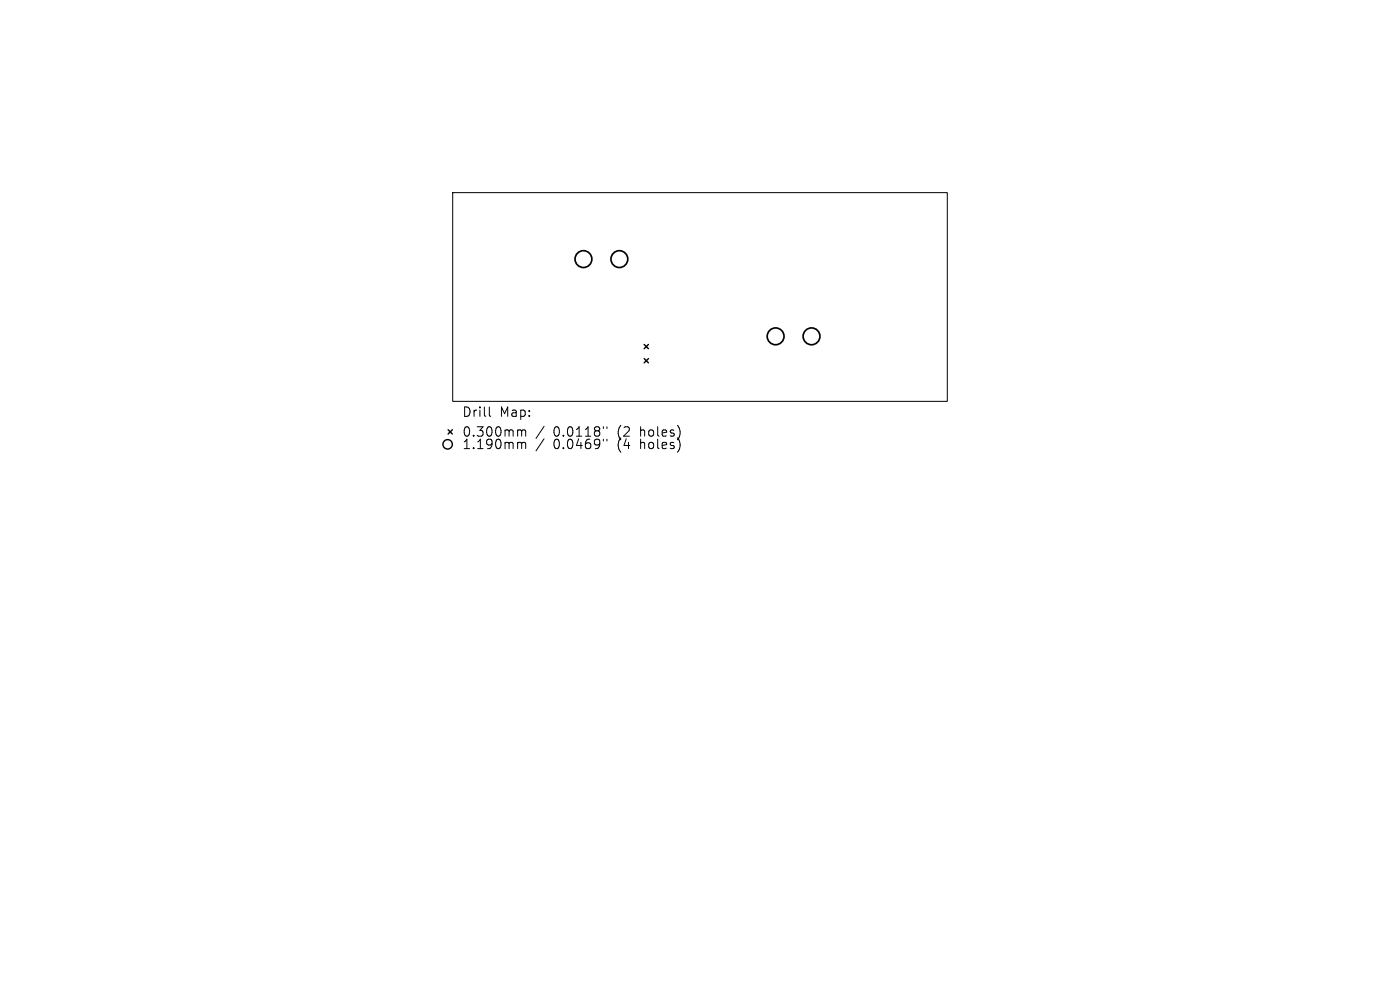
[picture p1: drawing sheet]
<svg xmlns="http://www.w3.org/2000/svg" width="297mm" height="210mm" viewBox="0 0 297 210" stroke-linecap="round" stroke-linejoin="round" font-family="sans-serif">
<defs><g id="words">
<g font-size="2.8">
<text x="98" y="88.7">Drill</text>
<text x="106" y="88.7">Map:</text>
<text x="98" y="92.9">0.300mm</text>
<text x="98" y="95.6">1.190mm</text>
<text x="117.4" y="92.9">0.0118&quot;</text>
<text x="117.4" y="95.6">0.0469&quot;</text>
<text x="131.1" y="92.9">(2</text>
<text x="131.1" y="95.6">(4</text>
<text x="136.1" y="92.9">holes)</text>
<text x="136.1" y="95.6">holes)</text>
</g>
</g></defs>
<g fill="none" stroke="#000" stroke-width=".21">
<path d="M96 40.9h105v44.2h-105zM103.8 86.3v1.7l.3 .3M110.1 91.2l.5 .1 .1 .2M110.1 93.8h.3l.3 .3M110.7 91.5l.3-.3 .4 .1 .1 1.2M110.7 91.5v1M110.7 94.1v1.1M110.7 94.1l.3-.3 .4 .1 .1 1.3M115.4 90.4l-1.7 2.6M115.4 93.1l-1.7 2.5M128 90.5v.4M128 93.2v.3"/>
<path d="M128.8 90.5v.4M128.8 93.2v.3"/>
</g>
<g fill="none" stroke="#000" stroke-width=".3">
<path d="M136.7 73.1l.9 .9M136.7 76.1l.9 .9M137.6 73.1l-.9 .9M137.6 76.1l-.9 .9M95.1 91.2l.9 .9M96 91.2l-.9 .9"/>
<circle cx="95" cy="94.3" r="1"/>
</g>
<g fill="none" stroke="#000" stroke-width=".36">
<circle cx="123.8" cy="55" r="1.79"/>
<circle cx="131.4" cy="55" r="1.79"/>
<circle cx="164.5" cy="71.3" r="1.79"/>
<circle cx="172.2" cy="71.3" r="1.79"/>
</g>
<use href="#words"/>
</svg>
